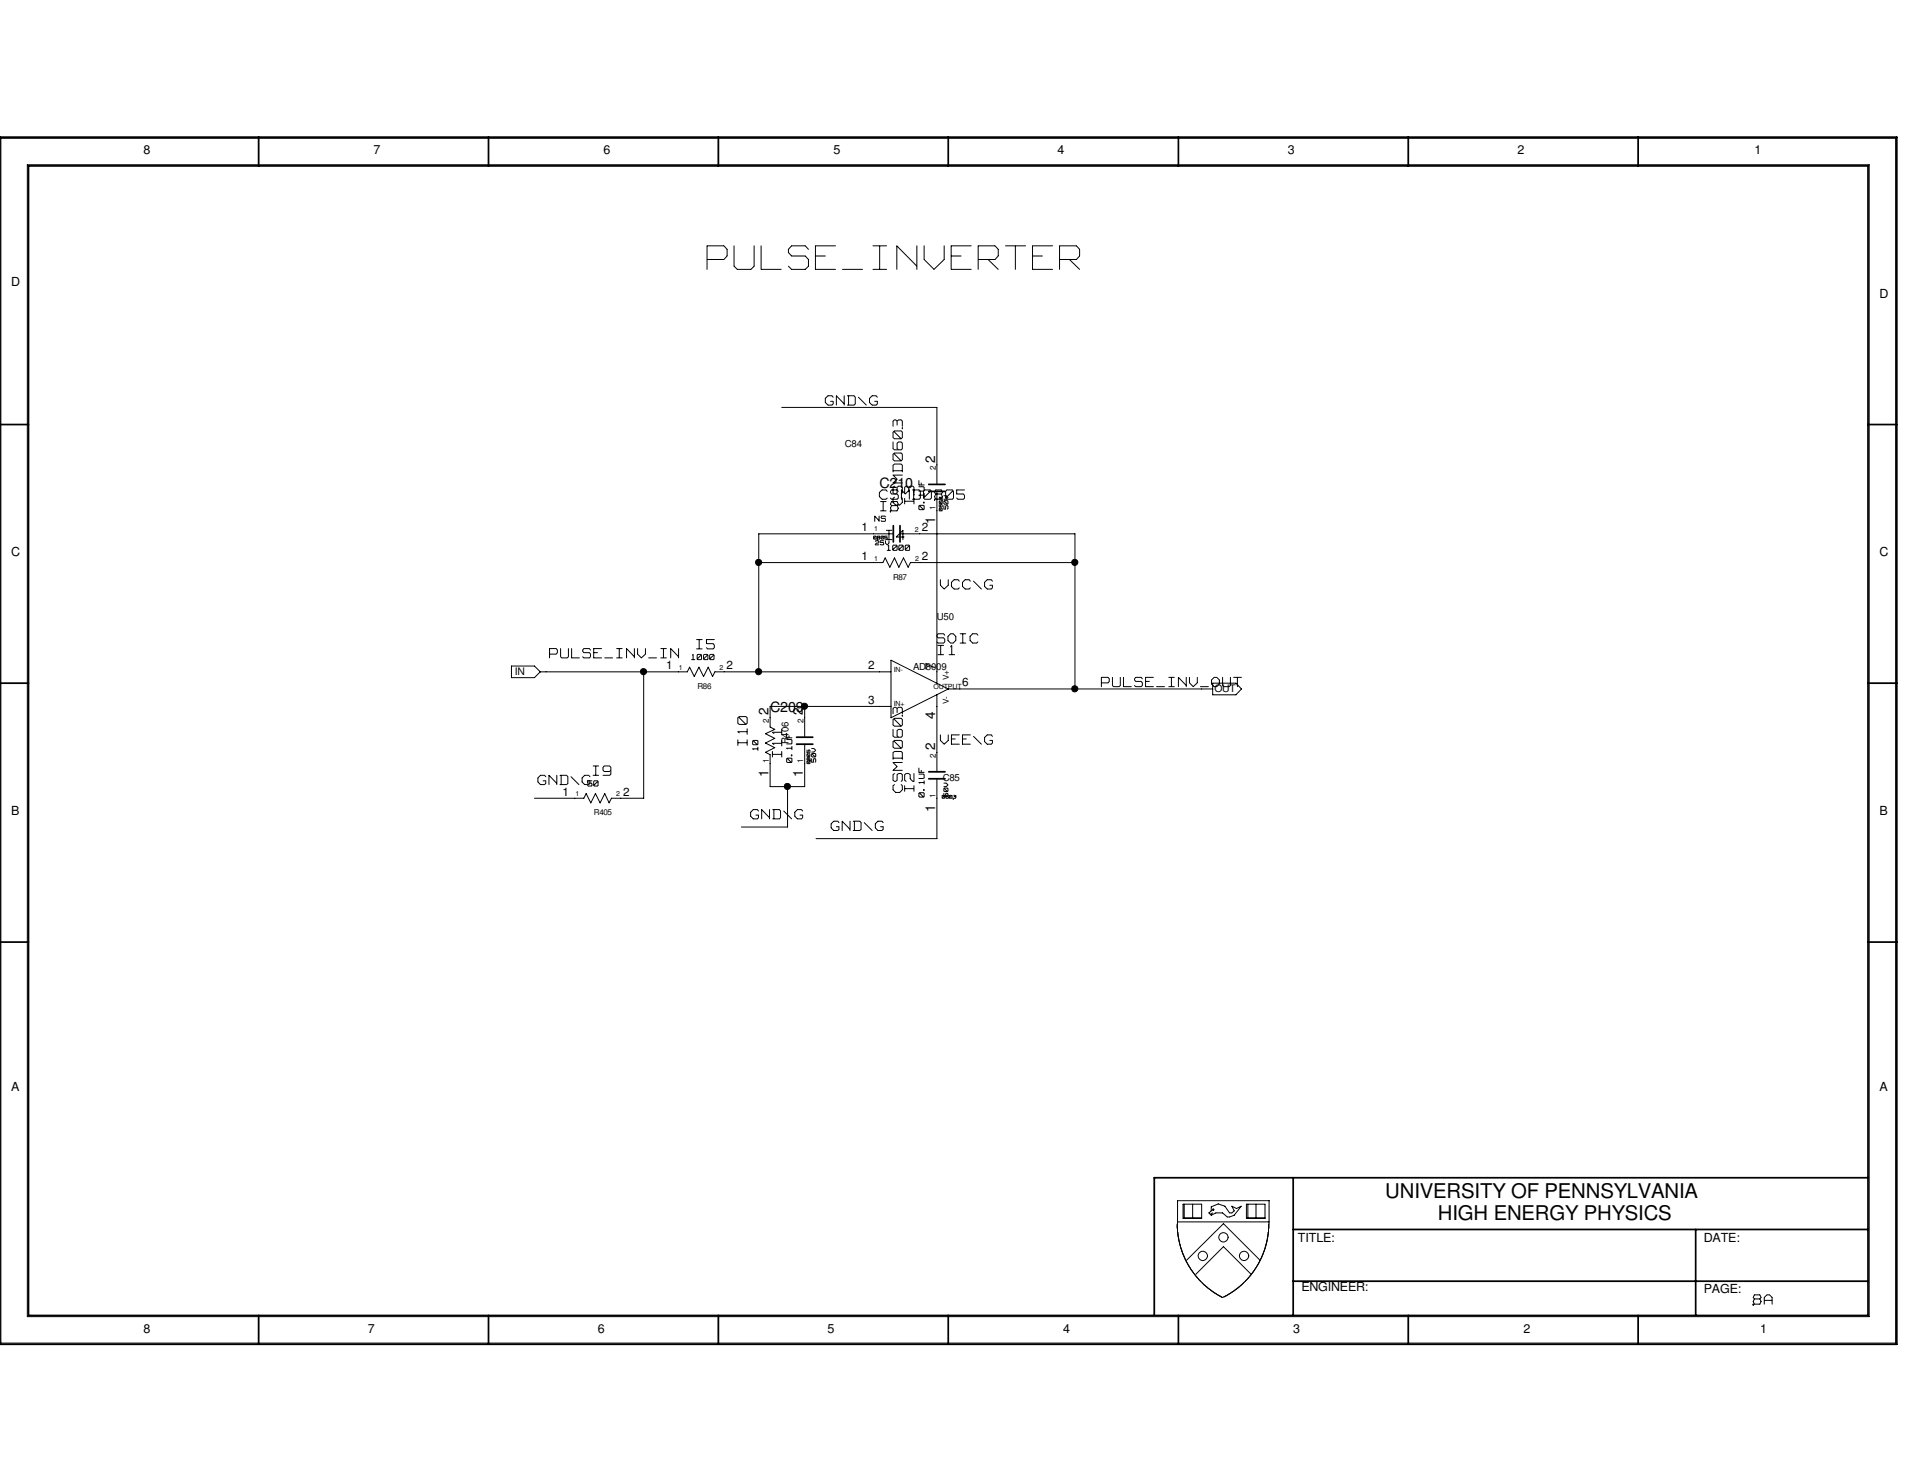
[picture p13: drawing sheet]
<svg xmlns="http://www.w3.org/2000/svg" width="279mm" height="216mm" viewBox="0 0 279 216" stroke-linecap="round" stroke-linejoin="round" font-family="sans-serif">
<defs><g id="words">
<text font-size="6.5" fill="#fff" x="103" y="39.9">PULSE_INVERTER</text>
<g font-size="3" fill="#fff">
<text x="131.9" y="73.6" transform="rotate(-90 131.9 73.6)">CSMD0603</text>
<text x="133.6" y="73.4" transform="rotate(-90 133.6 73.4)">I3</text>
<text x="109.3" y="108.6" transform="rotate(-90 109.3 108.6)">I10</text>
<text x="114.3" y="110.3" transform="rotate(-90 114.3 110.3)">I11</text>
<text x="131.9" y="115.4" transform="rotate(-90 131.9 115.4)">CSMD0603</text>
<text x="133.6" y="115.3" transform="rotate(-90 133.6 115.3)">I2</text>
</g>
<g font-size="3">
<text x="201.8" y="174.6">UNIVERSITY OF PENNSYLVANIA</text>
<text x="209.5" y="177.8">HIGH ENERGY PHYSICS</text>
</g>
<g font-size="2.6" fill="#fff">
<text x="120.2" y="59.3">GND\G</text>
<text x="128.1" y="73">CSMD0805</text>
<text x="128.3" y="74.7">I8</text>
<text x="129.1" y="78.9">I4</text>
<text x="137" y="86.1">VCC\G</text>
<text x="101.5" y="94.8">I5</text>
<text x="136.5" y="93.9">SOIC</text>
<text x="136.7" y="95.6">I1</text>
<text x="80.1" y="96.1">PULSE_INV_IN</text>
<text x="160.4" y="100.3">PULSE_INV_OUT</text>
<text x="86.4" y="113.2">I9</text>
<text x="137" y="108.7">VEE\G</text>
<text x="78.4" y="114.6">GND\G</text>
<text x="109.3" y="119.5">GND\G</text>
<text x="121.1" y="121.2">GND\G</text>
<text x="255.4" y="190.2">8A</text>
</g>
<g font-size="2.1">
<text x="128.1" y="71.1">C210</text>
<text x="112.2" y="103.7">C209</text>
</g>
<g font-size="2">
<text x="136.2" y="67.4" transform="rotate(-90 136.2 67.4)">2</text>
<text x="136.2" y="76.4" transform="rotate(-90 136.2 76.4)">1</text>
<text x="136.2" y="97.5" transform="rotate(-90 136.2 97.5)">7</text>
<text x="111.9" y="104.2" transform="rotate(-90 111.9 104.2)">2</text>
<text x="117" y="104.2" transform="rotate(-90 117 104.2)">2</text>
<text x="136.2" y="104.7" transform="rotate(-90 136.2 104.7)">4</text>
<text x="111.9" y="113.2" transform="rotate(-90 111.9 113.2)">1</text>
<text x="117" y="113.2" transform="rotate(-90 117 113.2)">1</text>
<text x="136.2" y="109.3" transform="rotate(-90 136.2 109.3)">2</text>
<text x="136.2" y="118.2" transform="rotate(-90 136.2 118.2)">1</text>
</g>
<g font-size="1.8">
<text x="20.9" y="22.5">8</text>
<text x="54.4" y="22.5">7</text>
<text x="87.9" y="22.5">6</text>
<text x="121.4" y="22.5">5</text>
<text x="154.1" y="22.5">4</text>
<text x="187.6" y="22.5">3</text>
<text x="221.1" y="22.5">2</text>
<text x="255.6" y="22.5">1</text>
<text x="1.7" y="41.7">D</text>
<text x="273.8" y="43.4">D</text>
<text x="1.7" y="81.1">C</text>
<text x="273.8" y="81.1">C</text>
<text x="1.7" y="118.7">B</text>
<text x="273.8" y="118.7">B</text>
<text x="1.7" y="159">A</text>
<text x="273.8" y="159">A</text>
<text x="189.1" y="180.9">TITLE:</text>
<text x="248.2" y="180.9">DATE:</text>
<text x="189.6" y="188.1">ENGINEER:</text>
<text x="248.2" y="188.4">PAGE:</text>
<text x="20.9" y="194.1">8</text>
<text x="53.6" y="194.1">7</text>
<text x="87.1" y="194.1">6</text>
<text x="120.6" y="194.1">5</text>
<text x="154.9" y="194.1">4</text>
<text x="188.4" y="194.1">3</text>
<text x="221.9" y="194.1">2</text>
<text x="256.4" y="194.1">1</text>
</g>
<g font-size="1.7">
<text x="125.5" y="77.4">1</text>
<text x="134.3" y="77.4">2</text>
<text x="125.5" y="81.6">1</text>
<text x="134.3" y="81.6">2</text>
<text x="97" y="97.5">1</text>
<text x="105.8" y="97.5">2</text>
<text x="126.5" y="97.5">2</text>
<text x="140.2" y="100">6</text>
<text x="126.5" y="102.5">3</text>
<text x="82" y="115.9">1</text>
<text x="90.8" y="115.9">2</text>
</g>
<g font-size="1.7" fill="#fff">
<text x="134.9" y="74.3" transform="rotate(-90 134.9 74.3)">0.1UF</text>
<text x="110.7" y="109.3" transform="rotate(-90 110.7 109.3)">10</text>
<text x="115.6" y="111.1" transform="rotate(-90 115.6 111.1)">0.1UF</text>
<text x="134.9" y="116.1" transform="rotate(-90 134.9 116.1)">0.1UF</text>
</g>
<g font-size="1.5" fill="#fff">
<text x="127.4" y="76.1">NS</text>
<text x="129.2" y="80.3">1000</text>
<text x="100.8" y="96.2">1000</text>
<text x="85.6" y="114.6">50</text>
</g>
<g font-size="1.5">
<text x="75" y="98.3">IN</text>
<text x="176.9" y="100.9">OUT</text>
</g>
<g font-size="1.4">
<text x="123.1" y="65.2">C84</text>
<text x="136.5" y="90.3">U50</text>
<text x="133" y="97.6">AD8009</text>
<text x="114.9" y="108.5" transform="rotate(-90 114.9 108.5)">R406</text>
<text x="137.3" y="113.7">C85</text>
</g>
<g font-size="1.4" fill="#fff">
<text x="138.3" y="74.2" transform="rotate(-90 138.3 74.2)">50V</text>
<text x="119" y="111" transform="rotate(-90 119 111)">50V</text>
<text x="138.3" y="116.1" transform="rotate(-90 138.3 116.1)">50V</text>
</g>
<g font-size="1.2">
<text x="136.3" y="68.5" transform="rotate(-90 136.3 68.5)">2</text>
<text x="136.3" y="74.3" transform="rotate(-90 136.3 74.3)">1</text>
<text x="130.1" y="84.5">R87</text>
<text x="101.6" y="100.4">R86</text>
<text x="138.2" y="99.1" transform="rotate(-90 138.2 99.1)">V+</text>
<text x="112" y="105.3" transform="rotate(-90 112 105.3)">2</text>
<text x="117.1" y="105.4" transform="rotate(-90 117.1 105.4)">2</text>
<text x="138.2" y="102.6" transform="rotate(-90 138.2 102.6)">V-</text>
<text x="112" y="111.2" transform="rotate(-90 112 111.2)">1</text>
<text x="117" y="111.2" transform="rotate(-90 117 111.2)">1</text>
<text x="136.3" y="110.4" transform="rotate(-90 136.3 110.4)">2</text>
<text x="86.5" y="118.8">R405</text>
<text x="136.3" y="116.2" transform="rotate(-90 136.3 116.2)">1</text>
</g>
<text font-size="1.2" fill="#fff" x="127.5" y="79.5">25V</text>
<g font-size="1">
<text x="127.3" y="77.4">1</text>
<text x="133.3" y="77.5">2</text>
<text x="127.3" y="81.7">1</text>
<text x="133.3" y="81.7">2</text>
<text x="98.9" y="97.6">1</text>
<text x="104.8" y="97.6">2</text>
<text x="130.2" y="97.8">IN-</text>
<text x="136" y="100.3">OUTPUT</text>
<text x="130.2" y="102.8">IN+</text>
<text x="83.8" y="116">1</text>
<text x="89.7" y="116">2</text>
</g>
<g font-size="1" fill="#fff">
<text x="137.4" y="74.4" transform="rotate(-90 137.4 74.4)">0603</text>
<text x="118.2" y="111.3" transform="rotate(-90 118.2 111.3)">0805</text>
</g>
<g font-size=".8" fill="#fff">
<text x="127.3" y="78.6">0805</text>
<text x="137.2" y="116.4">0603</text>
</g>
</g></defs>
<g fill="none" stroke="#000" stroke-width=".25">
<path d="M0 20h276.3v175.8h-276.3zM37.7 20v4.2M71.2 20v4.2M104.6 20v4.2M138.1 20v4.2M171.7 20v4.2M205.1 20v4.2M238.6 20v4.2M4.1 24.2h268v167.4h-268zM0 61.8h4.1M130.1 76.6v2.4M131.1 76.6v2.4"/>
<path d="M135.3 71.6h2.4M135.3 70.6h2.4M272.1 61.8h4.2M0 99.5h4.1M272.1 99.5h4.2M116 108.4h2.4M116 107.4h2.4M135.3 113.5h2.4M135.3 112.4h2.4M0 137.2h4.1M272.1 137.2h4.2M188.4 179.1h83.7"/>
<path d="M188.4 171.6v20M247 179.1v12.5M272.1 171.6h-104v19.9M37.7 191.6v4.2M71.2 191.6v4.2M104.6 191.6v4.2M138.1 191.6v4.2M171.7 191.6v4.2M188.4 186.6h83.7M205.1 191.6v4.2M238.6 191.6v4.2"/>
</g>
<g fill="none" stroke="#000" stroke-width=".15">
<path d="M.1 20.2h276v175.5h-276zM4 24h268.3v167.8h-268.3zM103 35.8h2.4M103 35.9v3.3M103 37.8h2.4M105.5 35.8l.4 .5M105.9 37.3l-.4 .5M105.9 36.4v.9M106.9 38.8l.5 .4M106.9 35.8v2.9M107.4 39.2h1.9M109.9 35.8v2.9"/>
<path d="M109.9 38.8l-.5 .4M110.9 35.8v3.4M110.9 39.2h2.9M114.9 36.3v.4M114.9 36.8l.4 .5M114.9 38.8l.4 .4M115.3 35.8l-.4 .5M115.4 35.8h1.9M115.4 37.3h1.9M115.4 39.2h1.9M117.3 35.8l.5 .5M117.3 37.3l.5 .5"/>
<path d="M117.8 37.8v.9M117.8 38.8l-.5 .4M118.8 35.8h2.9M118.8 35.9v3.3M118.8 37.3h1.4M118.8 39.2h2.9M122.7 39.2h2.9M127.2 35.8h2M127.2 39.2h2M128.1 35.9v3.3M130.6 35.8l2.9 2.9M130.6 35.9v3.3"/>
<path d="M133.6 35.8v3.4M134.6 35.8v2M134.6 37.8l1.4 1.4M137.5 35.8v2M137.5 37.8l-1.4 1.4M138.6 35.8h2.9M138.6 35.9v3.3M138.6 37.3h1.4M138.6 39.2h2.9M142.5 35.8h2.4M142.5 35.9v3.3M142.5 37.8h2.4"/>
<path d="M144 37.8l1.4 1.4M144.9 35.8l.5 .5M145.4 37.3l-.5 .5M145.4 36.4v.9M146.5 35.8h2.9M147.9 35.9v3.3M150.4 35.8h2.9M150.4 35.9v3.3M150.5 37.3h1.3M150.5 39.2h2.8M154.3 35.8h2.5M154.3 35.9v3.3"/>
<path d="M154.4 37.8h2.4M155.8 37.8l1.5 1.4M156.8 35.8l.5 .5M157.3 37.3l-.5 .5M157.3 36.4v.9M113.9 59.4h22.6v11.2M120.2 58.1v.5M120.2 58.6l.4 .4M120.6 57.7l-.4 .3M120.6 57.7h.6M120.6 59h.6M121 58.5h.3"/>
<path d="M121.2 57.7l.2 .2M121.4 58.8l-.2 .2M121.4 58.5v.3M121.8 57.7l1.1 1.1M121.8 57.7v1.3M123 57.7v1.3M123.4 57.7h1M123.4 59h1M123.6 57.7v1.3M124.4 57.7l.2 .2M124.6 58.8l-.2 .2M124.6 57.9v.9"/>
<path d="M125.1 57.9l1.1 1.1M126.7 58.1v.5M126.7 58.6l.3 .4M127 57.7l-.3 .3M127.1 57.7h.5M127.1 59h.5M127.4 58.5h.4M127.6 57.7l.2 .2M127.8 58.8l-.2 .2M127.8 58.5v.3M127.3 78.5h.1M127.3 78.2v.2"/>
<path d="M127.3 78.1h.1M127.3 78.5h.2M127.3 78.1h.2M127.4 75.2l.6 .6M127.4 75.2v.7M127.5 78.2l-.2 .2M127.5 79.3v.1M127.6 78.1h.1M127.6 79.4h.4M127.6 78.8l-.1 .1M127.6 78.5h.1M127.6 78.2v.2"/>
<path d="M127.6 78.8h.3M127.7 79.1l-.2 .2M127.7 79.1h.2M127.8 78.5h.1M127.8 78.1v.4M127.9 78.5h.2M127.9 78.3h.2M127.9 78.1h.2M127.9 78.8l.1 .1M128 78.9v.1M128 79l-.1 .1M128.1 75.2v.7"/>
<path d="M128.1 78.1l.1 .1-.1 .3M128.1 71.8v.5M128.1 72.3l.4 .4M128.2 79.3l.1 .1M128.2 78.8v.2M128.3 74.4h.8M128.3 79h.3M128.3 78.8h.4M128.3 73.1h.8M128.4 75.3v.1M128.4 78.2v.2M128.4 75.4v.1"/>
<path d="M128.4 75.9h.1M128.4 78.5h.1M128.4 79.4h.2M128.4 78.1h.1M128.4 75.2v.1M128.4 78.5h.2M128.4 78.1h.2M128.5 75.2h.4M128.5 75.5h.4M128.5 75.9h.4M128.5 71.4l-.4 .4M128.5 72.7h.5"/>
<path d="M128.5 71.4h.5M128.6 78.2l-.2 .2M128.7 73.1v1.3M128.7 78.1h.1M128.7 79v.1M128.7 78.5h.1M128.7 78.2v.2M128.7 79.2h.1M128.7 79.3v.1M128.9 78.5h.1M128.9 78.1v.2M128.9 75.5l.1 .1"/>
<path d="M128.9 75.2l.1 .1M128.9 78.3h.2M128.9 78.1h.3M128.9 78.5h.2M129 75.7v.1M129 78.8v.3M129 75.9h-.1M129 79.1l.2 .2M129.1 71.4l.1 .2M129.1 77.3h.8M129.1 78.6h.8M129.2 78.3v.1"/>
<path d="M129.2 78.5h.1M129.2 78.4h.1M129.2 72.6l-.1 .1M129.5 79.4l-.1 .1M129.5 79.5v.6M129.5 77.3v1.3M129.5 78.8v.3M129.5 79.1l-.3 .3M129.7 74.4h.1M129.7 71.6v.1M129.7 71.8l.2 .2M129.7 72.6l.2 .1"/>
<path d="M129.9 73.1l-.2 .3 .2 .3-.2 .3 .2 .4M129.9 71.4l-.1 .1M129.9 74.4h.7M129.9 72.7h.7M129.9 73.7h.7M129.9 72h.7M129.9 73.1h.7M129.9 71.4h.7M130 79.6v.5M130.1 69.2l.6 .6M130.1 63.8l.2 .1M130.1 65.4l.2 .1"/>
<path d="M130.1 67l.2 .1M130.1 71.8l.2 .1M130.1 61.4v.7M130.1 63v.7M130.1 64.4v.9M130.1 66.2v.7M130.1 67.8v.9M130.1 71v.8M130.1 72.6v.6M130.1 73.2l.4 .4M130.1 79.4l-.1 .1M130.1 77.8h-19.6v20.1"/>
<path d="M130.1 68.6h1.3M130.1 69.2h1.3M130.1 70.4h1.3M130.2 79.4h.4M130.3 61.2l-.2 .1M130.3 62.8v.1M130.3 66v.2M130.3 62.8l-.2 .1M130.3 66l-.2 .2M130.3 67.6l-.2 .2M130.3 70.8l-.2 .2M130.3 72.4l-.2 .2"/>
<path d="M130.3 66.2l.9 .9M130.3 61.2h.1M130.3 63l.9 .9M130.3 62.8h.9M130.3 63.9h.9M130.3 65.5h.9M130.3 66h.9M130.3 67.1h.9M130.3 67.6h.9M130.5 61.2l.2 .1M130.5 73.6h.5M130.6 79.6l-.5 .5"/>
<path d="M130.6 79.5h.1M130.6 79.4l.1 .1M130.6 78.2h1.1M130.6 69.8l-.5 .6M130.7 65.4l.2 .1M130.7 71.8l-.2 .2M130.7 71.4l.2 .2M130.7 73.1l.2 .3-.2 .3 .2 .3-.2 .4M130.7 72l.2 .2M130.7 61.4v.5M130.7 64.6v.7M130.7 71v.8"/>
<path d="M130.7 79.6v.5M130.9 72.2v.3M130.9 72.6l-.2 .1M130.9 61.2l-.2 .1M130.9 64.4l-.2 .2M130.9 70.8l-.2 .2M130.9 70.8h.3M130.9 61.2h.3M130.9 64.4h.3M130.9 79.6v.5M131 79.4l-.1 .1M131.1 79.4h.3"/>
<path d="M131.1 77.8h25.5v22.6M131.3 61.2l.1 .1M131.3 62.8l.1 .1M131.3 64.4l.1 .2M131.3 66l.1 .2M131.3 67.6l.1 .2M131.3 70.8l.1 .2M131.3 72.4l.1 .2M131.3 71.4l.5 .5M131.3 71.4v1.3M131.4 62.3h.1M131.4 63.8l-.1 .1"/>
<path d="M131.4 65.4l-.1 .1M131.4 67l-.1 .1M131.4 71.8l-.1 .2M131.4 79.6l-.4 .5M131.4 61.4v.7M131.4 63v.7M131.4 64.6v.7M131.4 66.2v.7M131.4 67.8v.9M131.4 71v.8M131.4 72.6v.6M131.4 73.2l-.3 .4"/>
<path d="M131.5 79.5h.1M131.5 79.4l.1 .1M131.5 77.3l-.9 .9M131.5 77.3v1.3M131.6 79.6v.5M131.8 71v.8M131.8 72.6v.8M131.8 73h1.3M131.9 79.6v.5M132 79.4l-.1 .1M132 70.8l-.2 .2M132 79.4h.4"/>
<path d="M132 70.8h.1M132.2 70.8l.2 .2M132.4 79.6l-.5 .5M132.4 71v.6M132.4 79.5h.1M132.4 79.4l.1 .1M132.5 71.4v1.3M132.5 71.4l-.6 .6M132.5 79.6v.5M132.6 70.8l-.2 .2M132.6 70.8h.3M132.9 72.7h1"/>
<path d="M132.9 71.4h1M133 70.8l.1 .2M133.1 71.4v1.3M133.1 72h.1M133.1 71v.8M133.1 72.6v.8M133.9 72.1l.1 .1M133.9 74.2l.1 .1M133.9 70v.7M133.9 73.7v.4M133.9 70.9h.6M133.9 71.5h.6"/>
<path d="M133.9 71.4l.2 .2M133.9 70.7h.7M133.9 72.1h.7M134 73.7h.1M134 73.6l-.1 .1M134 73.7l.5 .5M134 73.6h.5M134 74.3h.5M134.1 72.6l-.2 .1M134.1 71.6v.9M134.2 70.4v.2M134.5 71.6v.9"/>
<path d="M134.5 73.2v.1M134.5 70.9l.1 .1M134.5 73.2h.1M134.5 73.6l.1 .1M134.5 72.6l.2 .1M134.6 73.3h.1M134.6 71v.4M134.6 71.9v.4M134.6 73.2h.1M134.6 73.7v.4M134.6 71.5h-.1M134.6 74.2l-.1 .1"/>
<path d="M134.7 71.4l-.2 .2M134.7 72.7h.8M134.7 71.4h.8M135.5 71.6l-.9 .9M135.5 71.6h.1M135.5 71.4l.2 .2M135.7 72.6l-.2 .1M135.7 71.6v.9M136.1 72.7h.1M136.3 71.4l-.2 .4 .2 .2-.2 .3 .2 .4M136.4 72.7h.7M136.4 72h.7"/>
<path d="M136.4 71.4h.7M136.5 71.6v27.9M136.8 72.6v.1M136.8 73.1v.2M136.8 73.5v.3M136.8 74.2v.1M136.8 73.3l.1 .1M136.8 73.8l.1 .1M136.8 74.4h.1M136.9 72.4l-.1 .1M136.9 73v.1M136.9 74.1h.1"/>
<path d="M136.9 73l-.1 .1M136.9 74l-.1 .1M136.9 72.4h.1M136.9 73.1l.3 .2M136.9 73h.3M136.9 73.4h.3M136.9 73.9h.3M136.9 74.2l.3 .2M136.9 74h.3M136.9 74.4h.3M136.9 72.4l.1 .1M137 72.6v.1"/>
<path d="M137 73.6v.2M137 73.8h.1M137.1 72.4l-.1 .1M137.1 73.5l-.1 .1M137.1 72.4h.1M137.1 73.5h.1M137.1 71.4l.2 .4-.2 .2 .2 .3-.2 .4M137.2 72.4v.1M137.2 73v.1M137.2 73.5v.1M137.2 74v.1M137.2 72.8h.1"/>
<path d="M137.2 72.6v.1M137.2 73.1v.2M137.2 73.6v.2M137.2 74.2v.1M137.2 73.3v.1M137.2 73.8v.1M137.2 74.4h.1M137.5 73.1v.2M137.5 73.7v.4M137.5 72.2h.3M137.5 72.7h.3M137.5 73.4h.1"/>
<path d="M137.5 74.2h.3M137.6 73h.1M137.6 72.9l-.1 .1M137.6 72.9h.4M137.6 73.4h.4M137.6 73.1l.4 .3M137.8 71.6v.9M137.8 73.8v.3M137.8 72.6l.1 .1M137.8 73.7h.1M137.8 72.2l.3 .3M137.9 73.7h.1"/>
<path d="M137.9 71.4l-.1 .2M138 72.7h.7M138 71.4h.7M138 72.9l.1 .1M138 73.7h.1M138 72.5l-.2 .2M138.1 73.1v.2M138.1 73.8v.2M138.1 73.4h-.1M138.1 74.1l-.1 .1M138.7 71.6l-.9 .9M138.7 71.6h.2"/>
<path d="M138.7 71.4l.2 .2M138.9 72.6l-.2 .1M138.9 71.6v.9M139.4 72.6l.1 .1M139.4 71.4v.6M139.4 72h.9M139.4 71.4h1.1M139.6 72.7h.7M140.3 72l.2 .2M140.5 72.6l-.2 .1M140.5 72.2v.3M74.5 97h3.4l.8 .9-.8 .8h-3.4z"/>
<path d="M78.7 97.9h21.4l.4-.7 .6 1.4 .7-1.4 .7 1.4 .7-1.4 .6 1.4 .3-.7h25.7M80.1 94.5h.9M80.1 94.5v1.3M80.1 95.3h.9M81 94.5l.2 .2M81.2 95.1l-.2 .2M81.2 94.7v.3M81.7 95.7l.1 .1M81.7 94.5v1.1M81.9 95.8h.7M82.8 95.7l-.2 .1M82.8 94.5v1.1"/>
<path d="M83.3 94.5v1.3M83.3 95.8h1.1M84.9 95.7l.1 .1M84.9 94.7v.1M84.9 94.9l.1 .2M85 94.5l-.1 .2M85.1 94.5h.7M85.1 95.8h.7M85.1 95.1h.7M85.9 94.5l.1 .2M85.9 95.1l.1 .2M86 95.3v.3"/>
<path d="M86 95.7l-.1 .1M86.5 94.5v1.3M86.5 94.5h1.1M86.5 95.8h1.1M86.5 95.1h.5M88.1 95.8h1.1M89.8 94.5h.8M89.8 95.8h.8M90.2 94.5v1.3M91.3 94.5l1.1 1.1M91.3 94.5v1.3M92.4 94.5v1.3"/>
<path d="M92.9 95.3l.5 .5M92.9 94.5v.7M93.8 97.9v18.4h-4.7l-.4 .7-.6-1.4-.7 1.4-.7-1.4-.6 1.4-.7-1.4-.4 .7h-7.1M94 94.5v.7M94 95.3l-.6 .5M94.5 95.8h1.1M96.3 94.5h.8M96.3 95.8h.8M96.6 94.5v1.3M97.7 94.5l1.1 1.1M97.7 94.5v1.3M98.8 94.5v1.3"/>
<path d="M100.8 96.1h.4M101 95.3l-.1 .2M101 95.4v.7M101.5 94.5h.8M101.5 93.2h.8M101.6 96v.1M101.6 95.5v.5M101.6 95.3v.2M101.7 96.1h.4M101.7 95.3h.4M101.9 93.2v1.3M102.1 95.5l-.5 .5"/>
<path d="M102.1 95.5h.1M102.1 95.3l.1 .2M102.2 96l-.1 .1M102.2 95.5v.5M102.5 96l.1 .1M102.5 95.5v.5M102.6 95.3l-.1 .2M102.6 96.1h.4M102.6 95.3h.4M102.9 94.4l.2 .1M102.9 93.2v.6M103 93.8h.8"/>
<path d="M103 93.2h1.1M103 95.5l-.5 .5M103 95.5h.1M103 95.3l.1 .2M103.1 96l-.1 .1M103.1 95.5v.5M103.1 94.5h.7M103.4 96l.1 .1M103.4 95.5v.5M103.5 95.3l-.1 .2M103.5 96.1h.4M103.5 95.3h.4"/>
<path d="M103.9 93.8l.2 .2M103.9 95.5l-.5 .5M103.9 95.5h.1M103.9 95.3l.1 .2M104 96l-.1 .1M104 95.5v.5M104.1 94.4l-.2 .1M104.1 94v.3M110.5 82h18.1l.3-.7 .7 1.3 .7-1.3 .6 1.3 .7-1.3 .7 1.3 .3-.6h24M129.2 80.2h.5M129.8 96.2l8.3 4.2-8.3 4.2zM130 80.1l.1 .1"/>
<path d="M130.2 80.2h.4M130.7 80.1l-.1 .1M130.9 80.1l.1 .1M131.1 80.2h.3M131.6 80.1l-.1 .1M131.9 80.1l.1 .1M132 80.2h.4M132.5 80.1l-.1 .1M136.5 92.7l.2 .2M136.5 93.5l.2 .2M136.7 92.3l-.2 .2M136.7 95.4h.8"/>
<path d="M136.7 94h.8M136.7 92.3h.7M136.7 93.7h.7M136.7 92.9h.7M137 84.5v.7M137 85.3l.5 .5M137 94.1v1.2M137.5 92.3l.1 .2M137.5 92.9l.1 .2M137.6 93.2v.3M137.6 93.5l-.1 .2M138.1 92.8v.5"/>
<path d="M138.1 93.3l.4 .4M138.1 84.5v.7M138.1 85.3l-.6 .5M138.3 95.4h.8M138.5 92.3l-.4 .4M138.5 92.3h.3M138.5 93.7h.3M138.6 84.9v.5M138.6 85.4l.4 .4M138.6 94l-.1 .2M138.6 94.1v1.2M138.9 92.3l.3 .4"/>
<path d="M139 84.5l-.4 .3M139 84.5h.5M139 85.8h.5M139.2 92.8v.5M139.2 93.3l-.3 .4M139.6 84.5l.1 .2M139.7 85.6l-.1 .2M139.9 92.3h.8M139.9 93.7h.8M140.2 84.9v.5M140.2 85.4l.4 .4M140.3 92.4v1.2"/>
<path d="M140.6 84.5l-.4 .3M140.6 84.5h.5M140.6 85.8h.5M141.2 84.5l.2 .2M141.3 92.8v.5M141.3 93.3l.4 .4M141.4 85.6l-.2 .2M141.7 92.3l-.4 .4M141.7 92.3h.5M141.7 93.7h.5M141.8 84.7l1.2 1.1M142.3 92.3l.2 .2"/>
<path d="M142.5 93.5l-.2 .2M143.4 84.9v.5M143.4 85.4l.4 .4M143.8 84.5l-.4 .3M143.8 84.5h.6M143.8 85.8h.6M144.2 85.3h.3M144.4 84.5l.2 .2M144.6 85.3v.3M144.6 85.6l-.2 .2M160.4 98.7h1M160.4 98.7v1.3"/>
<path d="M160.5 99.5h.9M161.4 98.7l.2 .2M161.6 99.3l-.2 .2M161.6 98.9v.3M162.1 99.9l.1 .1M162.1 98.7v1.1M163.2 99.9l-.2 .1M163.2 98.7v1.1M163.7 98.7v1.3M165.3 98.9v.1M165.3 99.1l.1 .2M165.3 99.9l.1 .1"/>
<path d="M165.4 98.7l-.1 .1M165.5 98.7h.7M165.5 99.3h.7M166.2 98.7l.2 .2M166.2 99.3l.2 .2M166.4 99.5v.3M166.4 99.9l-.2 .1M166.9 98.7h1.1M166.9 98.7v1.3M166.9 99.3h.5M170.3 98.7h.8M170.6 98.7v1.3"/>
<path d="M171.7 98.7v1.3M171.7 98.7l1.1 1.1M172.8 98.7v1.3M173.3 99.5l.5 .5M173.3 98.7v.7M174.4 98.7v.7M174.4 99.5l-.6 .5M176.5 99.7l.4 .3M176.5 99.1v.5M176.7 99.5h3.3l.8 .9-.8 .8h-3.3zM176.9 98.7l-.4 .4M176.9 98.7h.3"/>
<path d="M177.2 98.7l.4 .4M177.6 99.1v.5M177.6 99.7l-.4 .3M178.1 99.9l.2 .1M178.1 98.7v1.1M179.2 99.9l-.1 .1M179.2 98.7v1.1M179.7 98.7h1.1M180.3 98.7v1.3M78.4 113.4v.5M78.4 113.9l.3 .4M78.7 112.9l-.3 .4"/>
<path d="M78.8 112.9h.5M78.8 114.3h.5M79.1 113.7h.4M79.3 112.9l.2 .3M79.5 114.1l-.2 .2M79.5 113.7v.4M80 112.9l1.1 1.2M80 113v1.3M81.1 112.9v1.4M81.6 112.9h.9M81.6 114.3h.9M81.7 113v1.3"/>
<path d="M82.5 112.9l.2 .3M82.7 114.1l-.2 .2M82.7 113.2v.9M83.2 113.2l1.1 1.1M84.8 113.4v.5M84.8 113.9l.4 .4M85.2 112.9l-.4 .4M85.2 112.9h.5M85.2 114.3h.5M85.6 113.7h.6M85.6 114.4l.1 .1M85.6 113.7v.4"/>
<path d="M85.6 114.1h.5M85.7 114.5h.4M85.8 112.9l.1 .3M85.9 114.1l-.1 .2M85.9 113.7v.4M86.1 114.1l.1 .1M86.2 114.4l-.1 .1M86.2 114.3v.1M86.4 111.6h.8M86.4 112.9h.8M86.5 114.4l.1 .1M86.5 113.9v.5"/>
<path d="M86.6 113.7l-.1 .2M86.6 113.7h.4M86.6 114.5h.4M86.8 111.6v1.3M87 113.9l-.5 .5M87 113.9h.1M87 113.7l.1 .2M87.1 114.4l-.1 .1M87.1 113.9v.5M87.8 112.2l.2 .2M87.8 111.8v.3M87.8 112.9h1"/>
<path d="M88 111.6l-.2 .2M88.1 112.4h.7M88.1 111.6h.7M88.8 111.6l.2 .2M88.9 112.2l-.1 .2M89 112.8l-.2 .1M89 111.8v.9M107.5 105.4l.2 .1M107.5 106.6l.2 .2M107.5 104.6v.7M107.5 107.8v.8M107.5 106.6h1.3"/>
<path d="M107.5 108.2h1.3M107.7 104.4v.2M107.7 104.4l-.2 .2M107.7 104.6l.9 .9M107.7 104.4h.9M107.7 105.5h.9M108.7 104.4l.1 .2M108.8 105.4l-.1 .1M108.8 104.6v.7M108.8 106.2v.8M108.8 107.8v.8M109.3 118.4v.5"/>
<path d="M109.3 118.9l.4 .4M109.6 108.4l.2 .1M109.6 109.1l.2 .1M109.6 108v.4M109.7 109.1h.7M109.7 117.9l-.4 .4M109.8 107.9h.1M109.8 107.9h-.2M109.8 117.9h.5M109.8 119.3h.5M109.8 107.9h.5M109.8 108l.5 .5"/>
<path d="M109.8 108.5h.5M110.1 118.7h.3M110.3 107.9h.1M110.3 117.9l.2 .3M110.4 108.4l-.1 .1M110.4 108v.4M110.4 108.8v.5M110.5 119.1l-.2 .2M110.5 118.7v.4M111 117.9l1.1 1.2M111 118v1.3M112.1 117.9v1.4"/>
<path d="M112.5 106.7l.2 .1M112.5 108.3l.2 .2M112.5 109.5v.8M112.6 106.7h1.2M112.6 108.3h1.2M112.6 109.9h1.2M112.6 117.9h.9M112.6 119.3h.9M112.7 118v1.3M113.5 117.9l.2 .3M113.7 119.1l-.2 .2M113.7 118.2v.9"/>
<path d="M113.9 106.3v.8M113.9 107.9v.8M113.9 109.5v.8M114.2 118.2l1.1 1.1M114.6 109l.1 .1M114.6 111l.1 .1M114.6 106.8v.7M114.6 110.6v.4M114.6 107.7h.6M114.6 108.4h.6M114.6 107.5h.8M114.6 109h.7"/>
<path d="M114.7 110.5h.1M114.7 114.6v5.9h-6.7M114.7 110.4l-.1 .1M114.8 110.6l.4 .4M114.8 110.4h.4M114.8 111.1h.4M114.9 107.2v.2M115.3 107.7l.1 .1M115.3 110h.1M115.3 110v.1M115.3 110.4l.1 .1M115.3 110.1h.1"/>
<path d="M115.4 108.3l-.1 .1M115.4 107.9v.3M115.4 108.8v.4M115.4 110v.1M115.4 110.6v.4M115.4 111l-.1 .1M115.8 118.4v.5M115.8 118.9l.4 .4M116.2 117.9l-.4 .4M116.2 117.9h.5M116.2 119.3h.5M116.5 118.7h.4"/>
<path d="M116.8 117.9l.1 .3M116.9 119.1l-.1 .2M116.9 118.7v.4M117.2 102.9v4.5M117.6 109.6h.1M117.6 109.3v.3M117.6 109.9v.2M117.6 110.5v.2M117.6 111v.2M117.6 110.2h.1M117.6 110.4h.1h.3M117.6 110.7h.4"/>
<path d="M117.6 111.2v.1M117.6 109.9h.1M117.6 110.9v.1M117.6 109.8v.1M117.6 109.9l.3 .3M117.6 109.8h.3M117.6 110.2h.3M117.6 111l.3 .2M117.6 110.9h.3M117.6 111.3h.3M117.7 109.4v.2M117.7 110.5v.2"/>
<path d="M117.8 109.3h-.1M117.9 109.3h.1M117.9 109.8l.1 .1M117.9 110.9l.1 .1M118 110.7h.1M118 110.2h-.1M118 109.6h-.1M118 109.4v.2M118 109.9v.2M118 110.5v.2M118 111v.2M118 111.2l-.1 .1"/>
<path d="M118.2 109.1h.3M118.2 109.6h.3M118.2 109.9v.3M118.2 110.5v.5M118.2 110.2l.1 .1M118.2 111h.3M118.3 109.8v.1M118.3 109.8l-.1 .1M118.4 109.8h.3M118.4 110.3h.3M118.4 109.9l.3 .3M118.5 110.7v.3"/>
<path d="M118.6 110.5l-.1 .1M118.6 109.1l.2 .2M118.6 110.5h.1M118.7 109.8l.1 .1M118.7 110.5l.1 .1M118.8 109.3l-.2 .3M118.8 110.2l-.1 .1M118.8 109.9v.3M118.8 110.7v.2M118.8 111h-.1M121.5 119.6l-.4 .4M121.5 119.6h.5"/>
<path d="M122 119.6l.2 .2M122.7 119.6l1.1 1.2M122.7 119.7v1.3M123.8 119.6v1.4M124.3 119.6h.9M124.5 119.7v1.2M125.3 119.6l.1 .2M125.4 119.9v.9M125.9 119.8l1.1 1.2M127.9 119.6l-.4 .4M127.9 119.6h.5M128.5 119.6l.2 .2"/>
<path d="M129.8 102.9h-17.6v3l.7 .4-1.4 .6 1.4 .7-1.4 .6 1.4 .7-1.4 .7 .7 .3v4.7h5v-6.2M130.1 105.6l.2 .2M130.1 107.2l.2 .2M130.1 108.8l.2 .2M130.1 113.7l.2 .1M130.1 103.3v.7M130.1 104.9v.7M130.1 106.3v.9M130.1 108.1v.7M130.1 109.7v.9M130.1 112.9v.7M130.1 114.5v.5"/>
<path d="M130.1 111.1l.6 .6M130.1 115.1l.4 .3M130.1 110.4h1.3M130.1 111.1h1.3M130.1 112.2h1.3M130.3 113.8h.1M130.3 104.7v.1M130.3 107.9v.1M130.3 103l-.2 .2M130.3 104.6l-.2 .2M130.3 107.9l-.2 .1M130.3 109.5l-.2 .1"/>
<path d="M130.3 112.7l-.2 .2M130.3 114.3l-.2 .2M130.3 107.9h.9M130.3 103h.1M130.3 109h.9M130.3 104.9l.9 .8M130.3 104.6h.9M130.3 105.8h.9M130.3 107.4h.9M130.3 108.1l.9 .9M130.3 109.5h.9M130.5 103l.2 .2"/>
<path d="M130.5 115.4h.5M130.6 111.7l-.5 .5M130.7 107.2l.2 .2M130.7 113.7l-.2 .1M130.7 103.3v.5M130.7 106.5v.7M130.7 112.9v.7M130.9 103l-.2 .2M130.9 106.3l-.2 .1M130.9 112.7l-.2 .2M130.9 112.7h.3M130.9 103h.3"/>
<path d="M130.9 106.3h.3M131.3 103l.1 .2M131.3 104.6l.1 .2M131.3 106.3l.1 .1M131.3 107.9l.1 .1M131.3 109.5l.1 .1M131.3 112.7l.1 .2M131.3 114.3l.1 .2M131.4 104.2h.1M131.4 105.6l-.1 .2M131.4 107.2l-.1 .2M131.4 108.8l-.1 .2"/>
<path d="M131.4 113.7l-.1 .1M131.4 103.3v.7M131.4 104.9v.7M131.4 106.5v.7M131.4 108.1v.7M131.4 109.7v.9M131.4 112.9v.7M131.4 114.5v.5M131.4 115.1l-.3 .3M131.8 113.7l.2 .1M131.8 112.9v.7M131.8 114.5v.8"/>
<path d="M131.8 114.9h1.3M132 112.7l-.2 .2M132 112.7h.3M132.4 112.7l.2 .2M132.6 112.9v.5M132.6 113.5l.4 .3M133 113.8h.1M133.1 112.7v1.1M133.1 114.5v.8M133.9 114l.1 .1M133.9 116l.1 .1M133.9 111.9v.6"/>
<path d="M133.9 115.6v.4M133.9 112.8h.6M133.9 113.4h.6M133.9 112.5h.7M133.9 114h.7M134 115.5v.1M134 115.5l-.1 .1M134 115.6l.5 .5M134 115.5h.5M134 116.1h.5M134.2 112.2v.3M134.5 112.8l.1 .1"/>
<path d="M134.5 115h.1M134.5 115.1h.1M134.5 115.5l.1 .1M134.6 115.1h.1M134.6 113.3l-.1 .1M134.6 112.9v.4M134.6 113.7v.5M134.6 115.6v.4M134.6 116l-.1 .1M136.5 101.2v11.2M136.5 113.5v8.7h-17.6M137 107.1v.7"/>
<path d="M137 107.9l.5 .5M137.2 116.2l.1 .1M137.2 116v.2M137.3 115.9h-.1M137.3 116.3h.2M137.3 115.9h.2M137.5 114.1h.3M137.5 114.6h.3M137.5 114.9v.3M137.5 115.6v.4M137.5 115.2l.1 .1M137.5 116.1h.3"/>
<path d="M137.5 116l-.2 .2M137.5 115.9h.1M137.6 114.8l-.1 .1M137.6 114.9h.1M137.6 114.8h.4M137.6 115.3h.4M137.6 116.2l-.1 .1M137.6 116v.2M137.6 114.9l.4 .4M137.8 115.7v.3M137.8 116.2v.1M137.8 116v.2"/>
<path d="M137.8 115.6v.1M137.8 116v.1M137.8 115.9h.1M137.8 114.1l.3 .2M137.9 115.6h.1M137.9 116.3h.1M137.9 116h.1M137.9 115.9h.3M138 114.8l.1 .1M138 115.6l.1 .1M138 114.4l-.2 .2M138.1 115.2l-.1 .1"/>
<path d="M138.1 114.9v.3M138.1 115.7v.3M138.1 116l-.1 .1M138.1 116l.1 .1M138.1 100.4h38.6M138.1 107.1v.7M138.1 107.9l-.6 .5M138.2 116.2h.1M138.2 116.2l-.1 .1M138.3 116.2v.1M138.3 116v.2M138.3 115.9h.1"/>
<path d="M138.4 116.3h.2M138.4 115.9h.2M138.6 116l-.3 .2M138.6 115.9h.1M138.6 107.1h1.1M138.6 107.1v1.3M138.6 108.4h1.1M138.6 107.7h.5M138.7 116.2l-.1 .1M138.7 116v.2M138.9 116.3h.1M138.9 116.3h.2"/>
<path d="M138.9 115.9h.2M139 116h.1M139.1 115.9h.1M139.2 116.1h.1M139.2 116h.1M139.2 116.2h.1M139.2 116.2l-.1 .1M139.2 116h-.1M140.2 107.1h1.2M140.2 107.1v1.3M140.3 108.4h1.1M140.3 107.7h.5"/>
<path d="M141.8 107.3l1.2 1.1M143.4 107.5v.5M143.4 108l.4 .4M143.8 107.1l-.4 .3M143.8 107.1h.6M143.8 108.4h.6M144.2 107.9h.3M144.4 107.1l.2 .2M144.6 108.2l-.2 .2M144.6 107.9v.3M162.3 100h.7M163.7 100h1.1"/>
<path d="M165.5 100h.7M166.9 100h1.1M168.5 100h1.1M170.3 100h.8M174.9 100h1.1M176.9 100h.3M178.3 100h.7M121.1 120.1v.5M121.1 120.6l.4 .4M121.5 121h.5M121.8 120.4h.4M122.2 120.8l-.2 .2"/>
<path d="M122.2 120.4v.4M124.3 121h.9M125.4 120.8l-.1 .2M127.5 120.1v.5M127.5 120.6l.4 .4M127.9 121h.5M128.3 120.4h.3M128.7 120.8l-.2 .2M128.7 120.4v.4M171.5 178.3l.2 2.1 .6 2.4 1.1 2.1 1.6 1.9M171.5 178h13.4M172.3 175.4h2.7v2.1h-2.7z"/>
<path d="M172.5 175.4v2h2.5M173.7 175.4v2.1M176.4 175.8l1.1-.4 .9 .3 .7 1h.4l.3-.3-.3-.7 .6 .4 .7-.4-1 1.3-.7 .3h-.3l-.7-.6h-1l-.7 .3-.3-.3 .3-.3zM176.7 176.7l-.4 .2M176.8 176.2h-.1v.1h.1M181.6 175.4h2.7v2.1h-2.7zM181.8 175.4v2h2.5M183 175.4v2.1M184.8 178.3v1.2l-.2 1.3-.5 1.5-.5 1.3M184.9 174.9v3.4M184.9 174.9h-13.4v3.4M172.4 182.9h.1"/>
<path d="M172.8 183.8v.1M172.8 183.6l5.4-5.3 5.4 5.3M173.2 184.4h.1M173.5 185h.1M174.2 185.6l4-4 4 4M174.3 186v.1M175 186.8l1.5 1.3 1.6 .9M175.5 187.2h.1M176.7 188.2h.1M177.3 188.6h.1M177.9 188.9h.1M178.3 188.9h.1"/>
<path d="M178.8 188.6h.1M179.4 188.3h.1M180.3 187.7h.1M181.3 186.8l-1.5 1.2-1.6 1M182.2 185.7h.1M182.8 184.9v.1M183.2 184.2v.1M183.5 183.7h.1M183.6 183.6l-1 1.6-1.3 1.5M183.7 183.3h.1M255.4 190h.1M255.6 188.6l-.2 .4 .2 .2-.2 .4 .2 .4"/>
<path d="M255.6 188.6h.7M255.6 189.2h.7M255.6 190h.7M256.4 188.6l.1 .4-.1 .2 .1 .4-.1 .4M257 189.1v.9M257 189.4h1.1M257.4 188.6l-.4 .4M257.4 188.6h.3M257.8 188.6l.3 .4M258.1 189.1v.9"/>
<circle cx="93.7" cy="97.8" r=".45"/>
<circle cx="110.5" cy="97.8" r=".45"/>
<circle cx="110.5" cy="81.9" r=".45"/>
<circle cx="156.6" cy="81.9" r=".45"/>
<circle cx="114.7" cy="114.6" r=".45"/>
<circle cx="117.2" cy="102.9" r=".45"/>
<circle cx="156.6" cy="100.3" r=".45"/>
<circle cx="175.2" cy="183" r=".68"/>
<circle cx="178.2" cy="180.2" r=".68"/>
<circle cx="181.2" cy="183" r=".68"/>
</g>
<g fill="#000">
<circle cx="93.7" cy="97.8" r=".45"/>
<circle cx="110.5" cy="97.8" r=".45"/>
<circle cx="110.5" cy="81.9" r=".45"/>
<circle cx="156.6" cy="81.9" r=".45"/>
<circle cx="114.7" cy="114.6" r=".45"/>
<circle cx="117.2" cy="102.9" r=".45"/>
<circle cx="156.6" cy="100.3" r=".45"/>
</g>
<use href="#words"/>
</svg>
